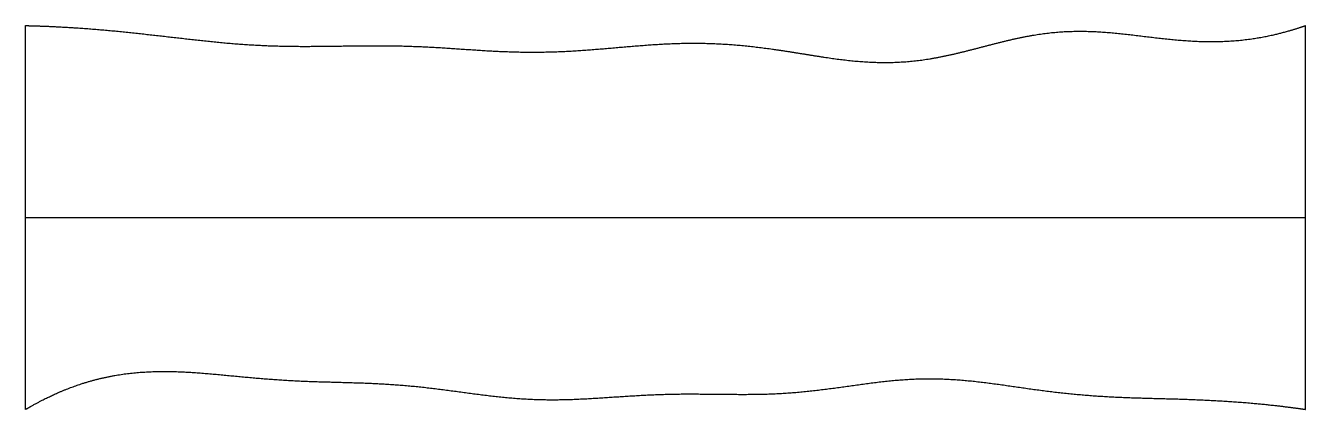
# Model space of a CAD drawing. Header units: millimetres. Extents: x 0 to 10, y 0 to 3.
import ezdxf

# ---------------------------------------------------------------- set-up
doc = ezdxf.new("R2010")
doc.units = ezdxf.units.MM
doc.layers.get('0').update_dxf_attribs({"linetype": 'CONTINUOUS'})

msp = doc.modelspace()

# ---------------------------------------------------------------- linework, layer by layer
for points in [[(0, 0), (0, 0.12), (0, 0.36), (0, 0.72), (0, 1.2), (0, 1.8), (0, 2.28), (0, 2.64), (0, 2.88), (0, 3)], [(0, 3), (0.04, 2.999), (0.12, 2.997), (0.24, 2.992), (0.4, 2.983), (0.601, 2.968), (0.801, 2.948), (1.001, 2.926), (1.201, 2.903), (1.401, 2.88), (1.601, 2.86), (1.801, 2.846), (2.001, 2.838), (2.201, 2.837), (2.402, 2.839), (2.602, 2.843), (2.802, 2.844), (3.003, 2.84), (3.203, 2.831), (3.403, 2.817), (3.604, 2.803), (3.804, 2.793), (4.004, 2.791), (4.204, 2.796), (4.405, 2.81), (4.605, 2.827), (4.805, 2.845), (5.005, 2.859), (5.205, 2.865), (5.405, 2.861), (5.605, 2.846), (5.805, 2.822), (6.006, 2.791), (6.207, 2.757), (6.407, 2.728), (6.608, 2.71), (6.808, 2.709), (7.007, 2.727), (7.206, 2.764), (7.404, 2.814), (7.602, 2.868), (7.801, 2.915), (7.999, 2.948), (8.199, 2.96), (8.399, 2.954), (8.599, 2.934), (8.8, 2.908), (9.001, 2.885), (9.201, 2.872), (9.402, 2.874), (9.602, 2.895), (9.761, 2.927), (9.881, 2.96), (9.96, 2.986), (10, 3)], [(10, 0), (10, 0.12), (10, 0.36), (10, 0.72), (10, 1.2), (10, 1.8), (10, 2.28), (10, 2.64), (10, 2.88), (10, 3)], [(0, 1.5), (0.4, 1.5), (1.2, 1.5), (2.4, 1.5), (4, 1.5), (6, 1.5), (7.6, 1.5), (8.8, 1.5), (9.6, 1.5), (10, 1.5)], [(0, 0), (0.039, 0.023), (0.117, 0.067), (0.234, 0.126), (0.391, 0.191), (0.588, 0.248), (0.786, 0.284), (0.985, 0.299), (1.185, 0.298), (1.385, 0.285), (1.586, 0.265), (1.786, 0.246), (1.987, 0.23), (2.188, 0.219), (2.389, 0.214), (2.589, 0.209), (2.789, 0.201), (2.99, 0.187), (3.19, 0.165), (3.39, 0.138), (3.59, 0.11), (3.79, 0.088), (3.99, 0.075), (4.19, 0.074), (4.391, 0.083), (4.591, 0.097), (4.792, 0.11), (4.993, 0.12), (5.193, 0.122), (5.394, 0.119), (5.594, 0.117), (5.795, 0.118), (5.995, 0.129), (6.196, 0.15), (6.396, 0.177), (6.596, 0.207), (6.796, 0.23), (6.996, 0.243), (7.196, 0.24), (7.396, 0.224), (7.596, 0.198), (7.796, 0.168), (7.997, 0.14), (8.197, 0.118), (8.397, 0.102), (8.598, 0.092), (8.798, 0.087), (8.999, 0.082), (9.199, 0.075), (9.399, 0.064), (9.6, 0.049), (9.76, 0.032), (9.88, 0.017), (9.96, 0.006), (10, 0)]]:
    msp.add_open_spline(points, degree=5)

doc.saveas('drawing.dxf')
